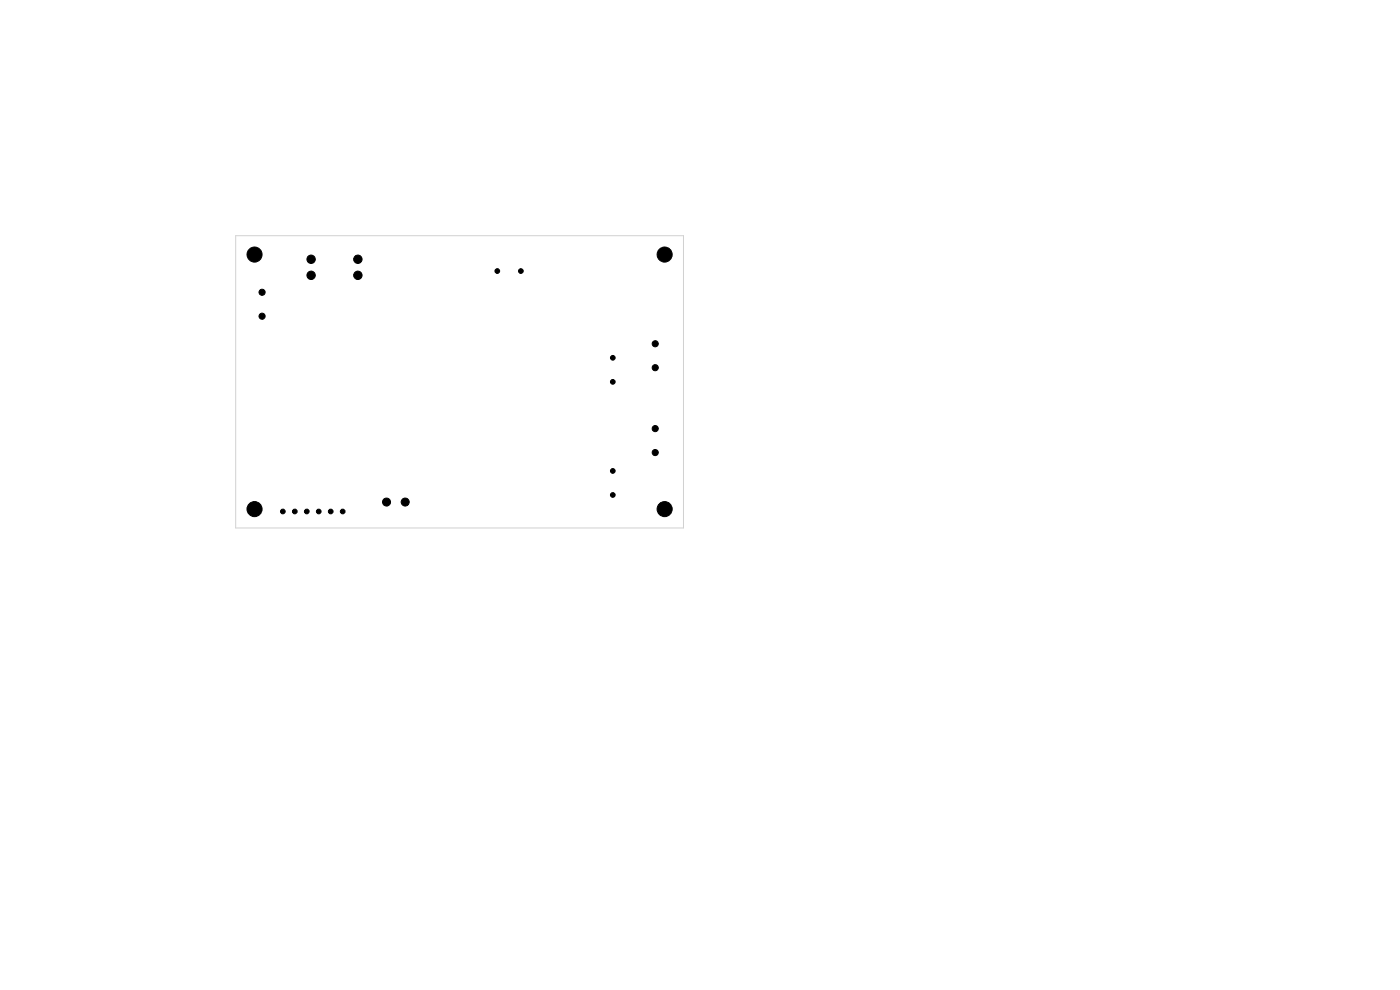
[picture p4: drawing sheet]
<svg xmlns="http://www.w3.org/2000/svg" width="297mm" height="210mm" viewBox="0 0 297 210" stroke-linecap="round" stroke-linejoin="round" font-family="sans-serif">
<path d="M50 50h95v62h-95z" fill="none" stroke="#d0d2cd" stroke-width=".21"/>
<g fill="#000" stroke="#000" stroke-width=".21">
<circle cx="54" cy="54" r="1.6"/>
<circle cx="66" cy="55" r=".89"/>
<circle cx="66" cy="58.4" r=".89"/>
<circle cx="75.9" cy="55" r=".89"/>
<circle cx="75.9" cy="58.4" r=".89"/>
<circle cx="105.5" cy="57.5" r=".5"/>
<circle cx="110.5" cy="57.5" r=".5"/>
<circle cx="141" cy="54" r="1.6"/>
<circle cx="55.6" cy="62" r=".65"/>
<circle cx="55.6" cy="67.1" r=".65"/>
<circle cx="130" cy="75.9" r=".5"/>
<circle cx="139" cy="72.9" r=".65"/>
<circle cx="139" cy="78" r=".65"/>
<circle cx="130" cy="99.9" r=".5"/>
<circle cx="130" cy="81" r=".5"/>
<circle cx="139" cy="96" r=".65"/>
<circle cx="139" cy="90.9" r=".65"/>
<circle cx="54" cy="108" r="1.6"/>
<circle cx="60" cy="108.5" r=".5"/>
<circle cx="62.5" cy="108.5" r=".5"/>
<circle cx="65.1" cy="108.5" r=".5"/>
<circle cx="67.6" cy="108.5" r=".5"/>
<circle cx="70.2" cy="108.5" r=".5"/>
<circle cx="72.7" cy="108.5" r=".5"/>
<circle cx="82" cy="106.5" r=".85"/>
<circle cx="86" cy="106.5" r=".85"/>
<circle cx="130" cy="105" r=".5"/>
<circle cx="141" cy="108" r="1.6"/>
</g>
</svg>
